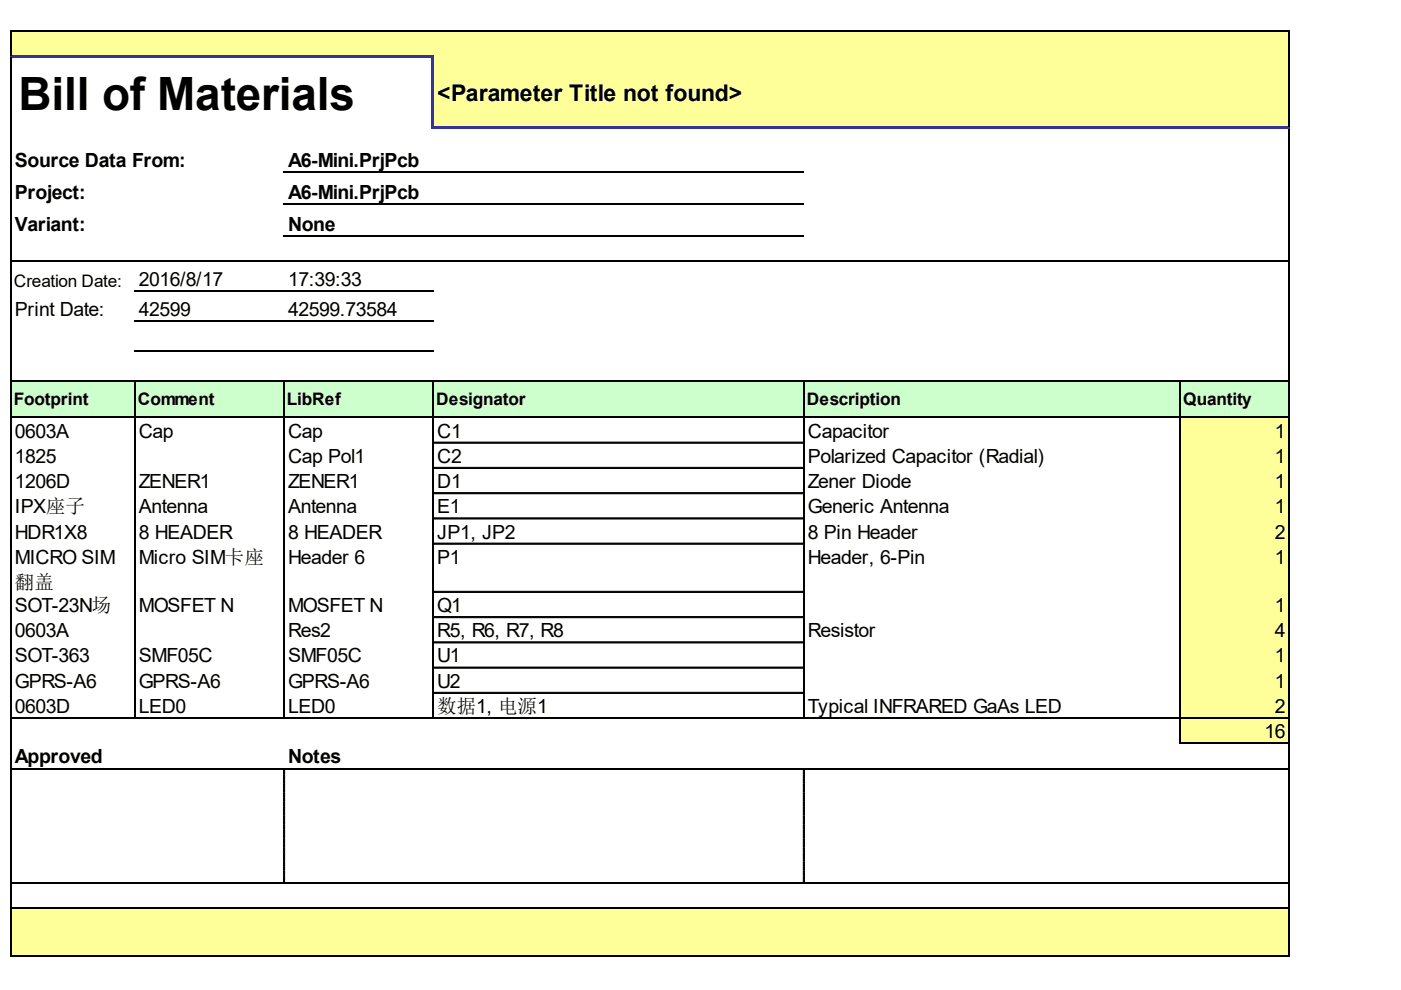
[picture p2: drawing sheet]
<svg xmlns="http://www.w3.org/2000/svg" width="297mm" height="210mm" viewBox="0 0 297 210" stroke-linecap="round" stroke-linejoin="round" font-family="sans-serif">
<defs><g id="words">
<text font-size="9.7" x="3.9" y="23.4">Bill of Materials</text>
<text font-size="4.9" x="92.7" y="21.5">&lt;Parameter Title not found&gt;</text>
<g font-size="4.1">
<text x="3.2" y="35.3">Source Data From:</text>
<text x="61.1" y="35.3">A6-Mini.PrjPcb</text>
<text x="3.2" y="42.1">Project:</text>
<text x="61.1" y="42.1">A6-Mini.PrjPcb</text>
<text x="3.2" y="49">Variant:</text>
<text x="61.1" y="49">None</text>
<text x="29.4" y="60.6">2016/8/17</text>
<text x="61.1" y="60.6">17:39:33</text>
<text x="3.2" y="67">Print Date:</text>
<text x="29.4" y="67">42599</text>
<text x="61.1" y="67">42599.73584</text>
<text x="3.2" y="92.8">0603A</text>
<text x="29.4" y="92.8">Cap</text>
<text x="61.1" y="92.8">Cap</text>
<text x="92.7" y="92.8">C1</text>
<text x="171.3" y="92.8">Capacitor</text>
<text x="270.3" y="92.8">1</text>
<text x="3.2" y="98.1">1825</text>
<text x="61.1" y="98.1">Cap Pol1</text>
<text x="92.7" y="98.1">C2</text>
<text x="171.3" y="98.1">Polarized Capacitor (Radial)</text>
<text x="270.3" y="98.1">1</text>
<text x="3.2" y="103.5">1206D</text>
<text x="29.4" y="103.5">ZENER1</text>
<text x="61.1" y="103.5">ZENER1</text>
<text x="92.7" y="103.5">D1</text>
<text x="171.3" y="103.5">Zener Diode</text>
<text x="270.3" y="103.5">1</text>
<text x="3.2" y="108.8">IPX座子</text>
<text x="29.4" y="108.8">Antenna</text>
<text x="61.1" y="108.8">Antenna</text>
<text x="92.7" y="108.8">E1</text>
<text x="171.3" y="108.8">Generic Antenna</text>
<text x="270.3" y="108.8">1</text>
<text x="3.2" y="114.2">HDR1X8</text>
<text x="3.2" y="119.5">MICRO SIM</text>
<text x="29.4" y="114.2">8 HEADER</text>
<text x="29.4" y="119.5">Micro SIM卡座</text>
<text x="61.1" y="114.2">8 HEADER</text>
<text x="61.1" y="119.5">Header 6</text>
<text x="92.7" y="114.2">JP1, JP2</text>
<text x="92.7" y="119.5">P1</text>
<text x="171.3" y="114.2">8 Pin Header</text>
<text x="171.3" y="119.5">Header, 6-Pin</text>
<text x="270.3" y="114.2">2</text>
<text x="270.3" y="119.5">1</text>
<text x="3.2" y="124.9">翻盖</text>
<text x="3.2" y="129.8">SOT-23N场</text>
<text x="29.4" y="129.8">MOSFET N</text>
<text x="61.1" y="129.8">MOSFET N</text>
<text x="92.7" y="129.8">Q1</text>
<text x="270.3" y="129.8">1</text>
<text x="3.2" y="135.1">0603A</text>
<text x="61.1" y="135.1">Res2</text>
<text x="92.7" y="135.1">R5, R6, R7, R8</text>
<text x="171.3" y="135.1">Resistor</text>
<text x="270.3" y="135.1">4</text>
<text x="3.2" y="140.5">SOT-363</text>
<text x="29.4" y="140.5">SMF05C</text>
<text x="61.1" y="140.5">SMF05C</text>
<text x="92.7" y="140.5">U1</text>
<text x="270.3" y="140.5">1</text>
<text x="3.2" y="145.8">GPRS-A6</text>
<text x="29.4" y="145.8">GPRS-A6</text>
<text x="61.1" y="145.8">GPRS-A6</text>
<text x="92.7" y="145.8">U2</text>
<text x="270.3" y="145.8">1</text>
<text x="3.2" y="151.2">0603D</text>
<text x="29.4" y="151.2">LED0</text>
<text x="61.1" y="151.2">LED0</text>
<text x="92.7" y="151.2">数据1, 电源1</text>
<text x="171.3" y="151.2">Typical INFRARED GaAs LED</text>
<text x="270.3" y="151.2">2</text>
<text x="3.2" y="161.9">Approved</text>
<text x="61.1" y="161.9">Notes</text>
<text x="268.1" y="156.5">16</text>
</g>
<g font-size="3.7">
<text x="2.9" y="60.9">Creation Date:</text>
<text x="2.9" y="85.9">Footprint</text>
<text x="29.2" y="85.9">Comment</text>
<text x="60.8" y="85.9">LibRef</text>
<text x="92.5" y="85.9">Designator</text>
<text x="171" y="85.9">Description</text>
<text x="250.9" y="85.9">Quantity</text>
</g>
</g></defs>
<g fill="#ff9">
<path d="M2.4 6.6h26.3v5.6h-26.3z" fill-rule="evenodd"/>
<path d="M28.5 6.6h31.8v5.6h-31.8z" fill-rule="evenodd"/>
<path d="M60.1 6.6h31.9v5.6h-31.9z" fill-rule="evenodd"/>
<path d="M91.7 6.6h78.9v5.6h-78.9z" fill-rule="evenodd"/>
<path d="M170.3 6.6h80.1v5.6h-80.1z" fill-rule="evenodd"/>
<path d="M250.1 6.6h23.4v5.6h-23.4z" fill-rule="evenodd"/>
<path d="M91.7 12h78.9v15.3h-78.9z" fill-rule="evenodd"/>
<path d="M170.3 12h80.1v15.3h-80.1z" fill-rule="evenodd"/>
<path d="M250.1 12h23.4v15.3h-23.4z" fill-rule="evenodd"/>
<path d="M250.1 88.4h23.4v5.6h-23.4z" fill-rule="evenodd"/>
<path d="M250.1 93.7h23.4v5.6h-23.4z" fill-rule="evenodd"/>
<path d="M250.1 99.1h23.4v5.6h-23.4z" fill-rule="evenodd"/>
<path d="M250.1 104.4h23.4v5.6h-23.4z" fill-rule="evenodd"/>
<path d="M250.1 109.8h23.4v5.6h-23.4z" fill-rule="evenodd"/>
<path d="M250.1 115.2h23.4v10.4h-23.4z" fill-rule="evenodd"/>
<path d="M250.1 125.4h23.4v5.6h-23.4z" fill-rule="evenodd"/>
<path d="M250.1 130.7h23.4v5.6h-23.4z" fill-rule="evenodd"/>
<path d="M250.1 136.1h23.4v5.6h-23.4z" fill-rule="evenodd"/>
<path d="M250.1 141.4h23.4v5.6h-23.4z" fill-rule="evenodd"/>
<path d="M250.1 146.8h23.4v5.6h-23.4z" fill-rule="evenodd"/>
<path d="M250.1 152.1h23.4v5.6h-23.4z" fill-rule="evenodd"/>
<path d="M2.4 192.3h26.3v5.3h-26.3z" fill-rule="evenodd"/>
<path d="M28.5 192.3h31.8v5.3h-31.8z" fill-rule="evenodd"/>
<path d="M60.1 192.3h31.9v5.3h-31.9z" fill-rule="evenodd"/>
<path d="M91.7 192.3h78.9v5.3h-78.9z" fill-rule="evenodd"/>
<path d="M170.3 192.3h80.1v5.3h-80.1z" fill-rule="evenodd"/>
<path d="M250.1 192.3h23.4v5.3h-23.4z" fill-rule="evenodd"/>
<path d="M2.4 197.4h26.3v5.4h-26.3z" fill-rule="evenodd"/>
<path d="M28.5 197.4h31.8v5.4h-31.8z" fill-rule="evenodd"/>
<path d="M60.1 197.4h31.9v5.4h-31.9z" fill-rule="evenodd"/>
<path d="M91.7 197.4h78.9v5.4h-78.9z" fill-rule="evenodd"/>
<path d="M170.3 197.4h80.1v5.4h-80.1z" fill-rule="evenodd"/>
<path d="M250.1 197.4h23.4v5.4h-23.4z" fill-rule="evenodd"/>
</g>
<g fill="#cfc">
<path d="M2.4 80.6h26.3v8h-26.3z" fill-rule="evenodd"/>
<path d="M28.5 80.6h31.8v8h-31.8z" fill-rule="evenodd"/>
<path d="M60.1 80.6h31.9v8h-31.9z" fill-rule="evenodd"/>
<path d="M91.7 80.6h78.9v8h-78.9z" fill-rule="evenodd"/>
<path d="M170.3 80.6h80.1v8h-80.1z" fill-rule="evenodd"/>
<path d="M250.1 80.6h23.4v8h-23.4z" fill-rule="evenodd"/>
</g>
<path d="M2.2 6.5h271.3" fill="none" stroke="#000" stroke-width=".24"/>
<g fill="#339">
<path d="M2.2 11.7h89.8v.5h-89.8z" fill-rule="evenodd"/>
<path d="M92 26.8h181.5v.5h-181.5z" fill-rule="evenodd"/>
</g>
<g fill="#000" stroke="#000" stroke-width=".21">
<path d="M92 93.7h78.3v.3h-78.3zM92 99.1h78.3v.2h-78.3zM92 104.4h78.3v.3h-78.3zM92 109.8h78.3v.2h-78.3zM92 115.2h78.3v.2h-78.3zM92 125.4h78.3v.2h-78.3zM92 130.7h78.3v.3h-78.3zM92 136.1h78.3v.2h-78.3zM92 141.4h78.3v.3h-78.3zM92 146.8h78.3v.2h-78.3z"/>
<path d="M60.1 163.3h.2v.8h-.2zM60.1 164.3h.2v.7h-.2zM60.1 165.3h.2v.7h-.2zM60.1 166.3h.2v.7h-.2zM60.1 167.2h.2v.8h-.2zM60.1 168.2h.2v.7h-.2zM60.1 169.2h.2v.7h-.2zM60.1 170.1h.2v.8h-.2zM60.1 171.1h.2v.8h-.2zM60.1 172.1h.2v.7h-.2zM60.1 173.1h.2v.7h-.2zM60.1 174h.2v.8h-.2zM60.1 175h.2v.7h-.2zM60.1 176h.2v.7h-.2zM60.1 177h.2v.7h-.2zM60.1 177.9h.2v.8h-.2zM60.1 178.9h.2v.7h-.2zM60.1 179.9h.2v.7h-.2zM60.1 180.9h.2v.7h-.2zM60.1 181.8h.2v.8h-.2zM60.1 182.8h.2v.7h-.2zM60.1 183.8h.2v.7h-.2zM60.1 184.7h.2v.8h-.2zM60.1 185.7h.2v.8h-.2zM60.1 186.7h.2v.5h-.2z"/>
</g>
<g fill="none" stroke="#000" stroke-width=".24">
<path d="M2.3 6.4v5.3M2.3 12.2v190.6M60.1 36.4h110.5M2.2 55.4h271.3M60.1 43.2h110.5M60.1 50.1h110.5M28.5 61.7h63.5M28.5 68.1h63.5M28.5 74.4h63.5M2.2 80.7h271.3M2.2 88.5h271.3M28.6 80.6v71.8"/>
<path d="M60.2 80.6v71.8M2.2 152.3h271.3M250.1 157.6h23.4M2.2 163h271.3M2.2 187.3h271.3M2.2 192.4h271.3M2.2 202.6h271.3"/>
</g>
<path d="M91.5 12h.5v15.3h-.5z" fill-rule="evenodd" fill="#339"/>
<path d="M170.3 163.3h.3v.8h-.3zM170.3 164.3h.3v.7h-.3zM170.3 165.3h.3v.7h-.3zM170.3 166.3h.3v.7h-.3zM170.3 167.2h.3v.8h-.3zM170.3 168.2h.3v.7h-.3zM170.3 169.2h.3v.7h-.3zM170.3 170.1h.3v.8h-.3zM170.3 171.1h.3v.8h-.3zM170.3 172.1h.3v.7h-.3zM170.3 173.1h.3v.7h-.3zM170.3 174h.3v.8h-.3zM170.3 175h.3v.7h-.3zM170.3 176h.3v.7h-.3zM170.3 177h.3v.7h-.3zM170.3 177.9h.3v.8h-.3zM170.3 178.9h.3v.7h-.3zM170.3 179.9h.3v.7h-.3zM170.3 180.9h.3v.7h-.3zM170.3 181.8h.3v.8h-.3zM170.3 182.8h.3v.7h-.3zM170.3 183.8h.3v.7h-.3zM170.3 184.7h.3v.8h-.3zM170.3 185.7h.3v.8h-.3zM170.3 186.7h.3v.5h-.3z" fill="#000" stroke="#000" stroke-width=".21"/>
<path d="M273.4 6.4v20.4M273.4 27.3v175.5M91.9 80.6v71.8M170.4 80.6v71.8M250.2 80.6v77.1" fill="none" stroke="#000" stroke-width=".24"/>
<use href="#words"/>
</svg>
